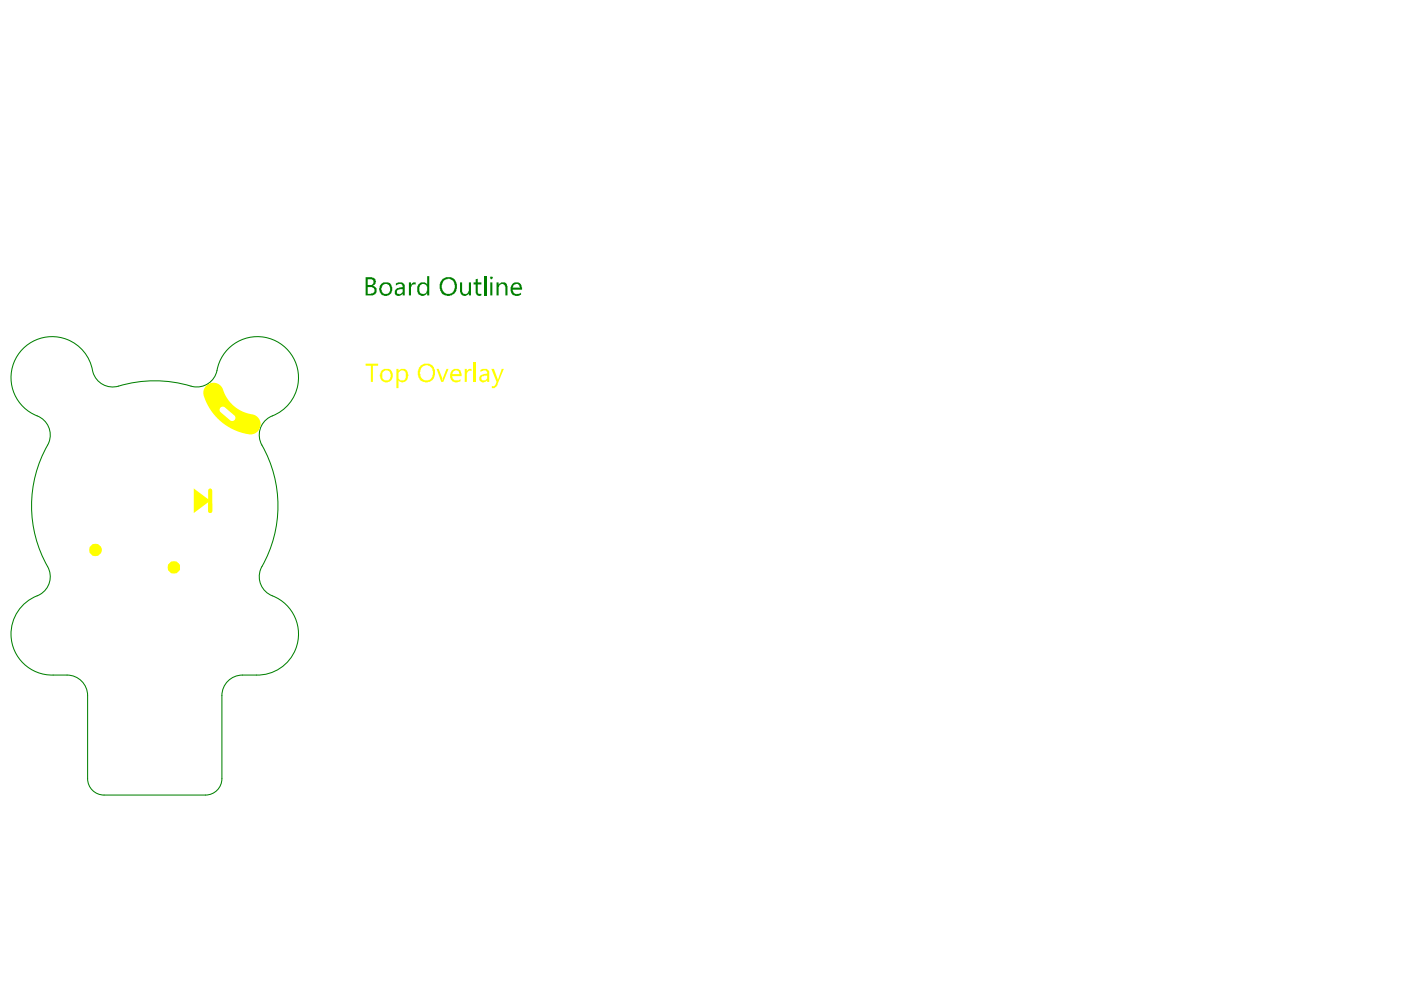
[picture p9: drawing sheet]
<svg xmlns="http://www.w3.org/2000/svg" width="297mm" height="210mm" viewBox="0 0 297 210" stroke-linecap="round" stroke-linejoin="round" font-family="sans-serif">
<path d="M11.3 143.1h2.9M18.6 147.5v17.6M47 147.5v17.6M51.4 143.1h3M22.1 168.6h21.5" fill="none" stroke="#008000" stroke-width=".22"/>
<g fill="#008000">
<path d="M86.7 59.9h.4v.5l.1-.2a.67 .67 0 0 1 .9-.3v.4a.79 .79 0 0 0-1 .9v1.4h-.4z"/>
<path d="M97.5 59.9h.5v1.6a.67 .67 0 0 0 .5 .8 .67 .67 0 0 0 .8-.5l.1-1.9h.5v2.7h-.5v-.4a1.02 1.02 0 0 1-1.2 .4 1.02 1.02 0 0 1-.7-1.1z"/>
<path d="M100.9 59.2l.4-.1v.8h.8v.4h-.8v1.8l.1 .2h.7v.3a.78 .78 0 0 1-.9 0 .78 .78 0 0 1-.3-.7v-1.6h-.5v-.4h.5z"/>
<path d="M78 59.2v1.2h.4a.6 .6 0 0 0 .8-.3v-.1a.6 .6 0 0 0-.6-.8zM78 60.9v1.4h.6a.83 .83 0 0 0 .7-1.2l-.5-.2zM77.5 58.8h1.1a.98 .98 0 0 1 1 .7 .98 .98 0 0 1-.5 1.1 .98 .98 0 0 1 .8 .9 .98 .98 0 0 1-.6 1l-1.8 .1z"/>
<path d="M81.1 60.5v.1a1.13 1.13 0 0 0 .7 1.8v-.1a1 1 0 0 0 .8-1.5 .57 .57 0 0 0-.7-.6h-.4zM80.6 60.4a1.59 1.59 0 0 1 2.2-.2v.1a1.41 1.41 0 0 1-.2 2.1 1.41 1.41 0 0 1-2.1-.5l-.1-.8z"/>
<path d="M84.2 61.6v.2a.36 .36 0 0 0 0 .4 .36 .36 0 0 0 .4 .1v.1l.4-.1 .1-.2a.57 .57 0 0 0 .3-.8h-.7zM83.9 60.1a1.11 1.11 0 0 1 1.2-.2 1.11 1.11 0 0 1 .7 1v1.7h-.4v-.4a.9 .9 0 0 1-.9 .5 .9 .9 0 0 1-.8-.5v-.1a.96 .96 0 0 1 .9-1.1l.8-.1v-.4a.94 .94 0 0 0-1.5 0z"/>
<path d="M88.7 60.3a1.22 1.22 0 0 1 1.9 0v-1.8h.4v4.1h-.4v-.4a1.12 1.12 0 0 1-1.3 .5 1.12 1.12 0 0 1-.8-1.1v-.8zM89 60.5a2.12 2.12 0 0 0 .1 1.7h.1a.88 .88 0 0 0 1.4-.8v-.4a.92 .92 0 0 0-1.5-.6z"/>
<path d="M94 59.5v.2a1.73 1.73 0 0 0 .4 2.5 1.38 1.38 0 0 0 2-1.4v-.2a1.54 1.54 0 0 0-1.2-1.5l-.7 .1zM93.7 59.3a2.01 2.01 0 0 1 2.8 .1 2.32 2.32 0 0 1-.4 3 1.88 1.88 0 0 1-2.1 0 1.88 1.88 0 0 1-.8-2z"/>
</g>
<path d="M102.8 58.5v4.1" fill="none" stroke="#008000" stroke-width=".44"/>
<g fill="#008000">
<path d="M105.3 59.9h.4v.4a1.02 1.02 0 0 1 1.2-.4 1.02 1.02 0 0 1 .7 1.1v1.6h-.4v-1.6a.73 .73 0 0 0-.8-.8 .73 .73 0 0 0-.7 .9v1.5h-.4z"/>
<path d="M103.9 58.7a.32 .32 0 0 1 .4 0 .32 .32 0 0 1 .1 .4 .25 .25 0 0 1-.3 .1 .25 .25 0 0 1-.2-.3zM103.9 59.9h.5v2.7h-.5z"/>
<path d="M108.8 60.5l-.1 .5h1.6l-.2-.1a.64 .64 0 0 0-.4-.7 .64 .64 0 0 0-.8 .3zM108.6 60.2a1.23 1.23 0 0 1 1.4-.3 1.23 1.23 0 0 1 .7 1.3v.2h-2a1.05 1.05 0 0 0 .7 .9 1.05 1.05 0 0 0 1.1-.2v.3a1.36 1.36 0 0 1-1.8 .1 1.36 1.36 0 0 1-.3-1.7z"/>
</g>
<path d="M11.3 143.1a8.7 8.7 0 0 1-8.8-7.3 8.7 8.7 0 0 1 6-9.7 4.3 4.3 0 0 0 1.6-6 26.3 26.3 0 0 1 .3-26.3 4.4 4.4 0 0 0-2.5-5.6 8.7 8.7 0 0 1-2.2-15 8.7 8.7 0 0 1 14 5.7 4.4 4.4 0 0 0 5.4 3 26.9 26.9 0 0 1 15.8 .1 4.4 4.4 0 0 0 5.1-3.4 8.7 8.7 0 0 1 14.4-5 8.7 8.7 0 0 1-3.2 14.8 4.3 4.3 0 0 0-1.7 6 26.3 26.3 0 0 1-.2 26.3 4.3 4.3 0 0 0 2.4 5.6 8.7 8.7 0 0 1 5.4 9.8 8.7 8.7 0 0 1-8.7 7M14.2 143.1a4.4 4.4 0 0 1 4.4 4.4M51.4 143.1a4.4 4.4 0 0 0-4.4 4.4M18.6 165.1a3.5 3.5 0 0 0 3.5 3.5M47 165.1a3.5 3.5 0 0 1-3.4 3.5" fill="none" stroke="#008000" stroke-width=".22"/>
<g fill="#ff0">
<path d="M41.1 103.6l3.5 2.6-3.5 2.6z"/>
<path d="M43.7 81.8a2.27 2.27 0 0 1 2.4-.5 2.27 2.27 0 0 1 1.5 2 8.2 8.2 0 0 0 6.5 4.7 2.15 2.15 0 0 1 1.1 2.6 2.15 2.15 0 0 1-2.4 1.5 11.6 11.6 0 0 1-9.7-8.9l.2-.8zM46.8 86.4a.68 .68 0 0 0 0 1l2 1.7a.68 .68 0 0 0 .9-.1 .68 .68 0 0 0 0-.9l-2.1-1.8-.5-.1z"/>
</g>
<path d="M44.6 104v4.3" fill="none" stroke="#ff0" stroke-width=".87"/>
<g fill="#ff0">
<path d="M77.5 77.1h2.7v.4h-1.1v3.5h-.5v-3.5h-1.1z"/>
<path d="M92.6 78.2h.4l.9 2.4v-.4l.8-2h.4l-1.1 2.8h-.4z"/>
<path d="M98.5 78.2h.5v.6a.57 .57 0 0 1 .6-.6h.4v.5a.67 .67 0 0 0-.7 0 .67 .67 0 0 0-.3 .6v1.7h-.5z"/>
<path d="M81.2 78.9l-.1 .2a1.28 1.28 0 0 0 .5 1.5h.7a1.21 1.21 0 0 0 .1-1.9l-.8-.2zM80.7 78.8a1.54 1.54 0 0 1 2.2-.3 1.52 1.52 0 0 1 .2 1.9 1.52 1.52 0 0 1-1.8 .6 1.81 1.81 0 0 1-.6-2.2z"/>
<path d="M84 78.2h.5v.6v-.1a1.09 1.09 0 0 1 1.2-.5 1.09 1.09 0 0 1 .8 1.1 1.38 1.38 0 0 1-1 1.8l-.7-.1-.3-.4v1.7h-.5zM84.5 79v.9a.78 .78 0 0 0 .7 .8 .78 .78 0 0 0 .8-.7v-.2a.82 .82 0 0 0-.3-1.1 .82 .82 0 0 0-1.1 .3z"/>
<path d="M89.2 78.1a1.94 1.94 0 0 0 .8 2.5 1.44 1.44 0 0 0 1.8-1.6 1.38 1.38 0 0 0-.9-1.5 1.38 1.38 0 0 0-1.7 .6zM89.1 77.5a1.89 1.89 0 0 1 2.3-.2 1.89 1.89 0 0 1 .8 2.1 1.85 1.85 0 0 1-2.1 1.7 1.85 1.85 0 0 1-1.5-2.2l.2-.9z"/>
<path d="M96.1 78.8l-.2 .5h1.5l-.1-.2a.62 .62 0 0 0-.4-.6 .62 .62 0 0 0-.7 .3zM95.8 78.5a1.2 1.2 0 0 1 1.3-.3 1.2 1.2 0 0 1 .8 1.2v.4h-2v.1a1.06 1.06 0 0 0 1.7 .5v.4a1.39 1.39 0 0 1-1.8 0 1.39 1.39 0 0 1-.3-1.8z"/>
</g>
<path d="M100.6 76.9v4.1" fill="none" stroke="#ff0" stroke-width=".44"/>
<g fill="#ff0">
<path d="M104.2 78.2h.5l.8 2.3 .9-2.3h.4l-1.3 3.4-.7 .7h-.5v-.4l.2 .1 .3-.1 .5-.9z"/>
<path d="M102.1 80a.58 .58 0 0 0 .4 .6 .58 .58 0 0 0 .7-.3h.1v-.7h-.7zM101.8 78.4a1.11 1.11 0 0 1 1.2-.2 1.11 1.11 0 0 1 .7 1v1.8h-.4v-.5a.85 .85 0 0 1-.9 .6 .85 .85 0 0 1-.8-.8v-.1a.94 .94 0 0 1 .9-.9l.8-.1-.1-.3a.44 .44 0 0 0-.3-.4 .44 .44 0 0 0-.5 .2l-.6 .2z"/>
</g>
<g fill="none" stroke="#ff0" stroke-width="2.2">
<circle cx="20.2" cy="116.6" r=".22"/>
<circle cx="36.9" cy="120.3" r=".22"/>
</g>
</svg>
